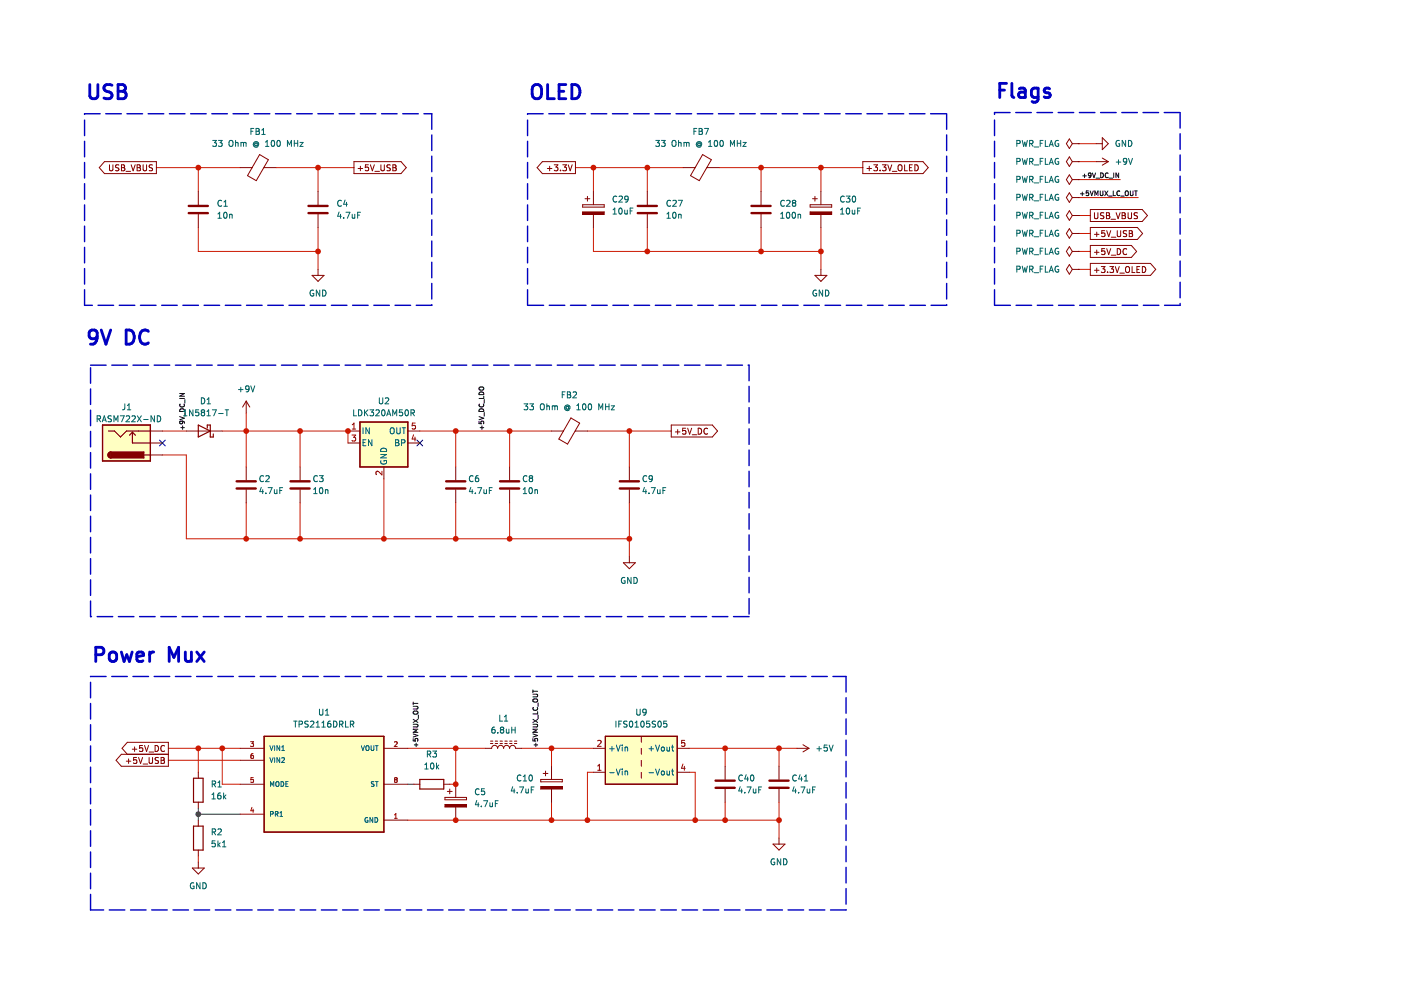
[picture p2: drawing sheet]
<svg xmlns="http://www.w3.org/2000/svg" width="297mm" height="210mm" viewBox="0 0 297 210" stroke-linecap="round" stroke-linejoin="round" font-family="sans-serif">
<path d="M56 156.1h25.4v20.3h-25.4z" fill-rule="evenodd" fill="#ffffc2"/>
<path d="M56 156.1h25.4v20.3h-25.4z" fill="none" stroke="#840000" stroke-width=".25"/>
<path d="M128.4 156.1h15.2v10.2h-15.2z" fill-rule="evenodd" fill="#ffffc2"/>
<path d="M128.4 156.1h15.2v10.2h-15.2z" fill="none" stroke="#840000" stroke-width=".25"/>
<path d="M76.3 89.5h10.2v9.5h-10.2z" fill-rule="evenodd" fill="#ffffc2"/>
<path d="M76.3 89.5h10.2v9.5h-10.2z" fill="none" stroke="#840000" stroke-width=".25"/>
<path d="M21.7 90.1h10.2v7.6h-10.2z" fill-rule="evenodd" fill="#ffffc2"/>
<path d="M21.7 90.1h10.2v7.6h-10.2zM56 156.1h25.4v20.3h-25.4zM41 165h2.1v5.1h-2.1zM41 175.2h2.1v5h-2.1z" fill="none" stroke="#840000" stroke-width=".25"/>
<path d="M33.8 93.3l1.2 1.2M35 93.3l-1.2 1.2M88.4 93.3l1.2 1.2M89.6 93.3l-1.2 1.2" fill="none" stroke="#000084" stroke-width=".21"/>
<g fill="none" stroke="#cc1800" stroke-width=".21">
<path d="M33.2 35.5h17.7M42 35.5v5.1M58.5 35.5h16.5M67.4 35.5v5.1M122 35.5h22.9M125.8 35.5v5.1M137.2 35.5v5.1M152.5 35.5h30.4M161.4 35.5v5.1M174.1 35.5v5.1M228.6 34.3h3.8M228.6 30.5h3.8"/>
<path d="M228.6 38.1h8.9M42 48.2v5.1h25.4M67.4 48.2v8.9M125.8 48.2v5.1h48.3M137.2 48.2v5.1M161.4 48.2v5.1M174.1 48.2v8.9M228.6 53.3h2.6M228.6 57.1h2.6M228.6 45.7h2.6M228.6 49.5h2.6M228.6 41.9h12.7"/>
<path d="M34.4 96.5h5.1v17.7h93.9M34.4 91.4h5.1M47.1 91.4h26.7v2.5M52.2 87.6v11.4M63.6 91.4v7.6M89 91.4h27.9M96.6 91.4v7.6M108 91.4v7.6M124.5 91.4h17.8M133.4 91.4v7.6M52.2 106.6v7.6M63.6 106.6v7.6"/>
<path d="M81.4 101.5v12.7M96.6 106.6v7.6M108 106.6v7.6M133.4 106.6v11.4M35.7 158.7h15.2M42 158.7v5M47.1 158.7v7.6h3.8M86.5 158.7h16.5M96.6 158.7v7.6h-1.2M110.6 158.7h15.2M116.9 158.7v3.8M146.1 158.7h22.9"/>
<path d="M153.7 158.7v3.8M165.2 158.7v3.8M35.7 161.2h15.2M86.5 173.9h78.7M116.9 170.1v3.8M125.8 163.7h-1.3v10.2M146.1 163.7h1.3v10.2M153.7 170.1v3.8M165.2 170.1v7.6M42 181.5v1.3"/>
</g>
<path d="M42 171.4v2.5M42 172.6h8.9M86.5 166.3h1.2" fill="none" stroke="#3e3e3e" stroke-width=".21"/>
<g fill="none" stroke="#0000c2" stroke-width=".3">
<path d="M17.9 25.5v3.3M17.9 30v3.3M17.9 34.5v3.2M17.9 38.9v3.3M21.2 24.1h-3.3v.2M22.4 24.1h3.3M26.9 24.1h3.3M31.4 24.1h3.3M35.9 24.1h3.3M40.4 24.1h3.3M44.9 24.1h3.3M49.4 24.1h3.3"/>
<path d="M53.9 24.1h3.3M58.4 24.1h3.3M62.9 24.1h3.3M67.4 24.1h3.3M71.9 24.1h3.3M76.4 24.1h3.3M80.9 24.1h3.3M85.4 24.1h3.3M89.9 24.1h1.6v3.3M91.5 28.6v3.3M91.5 33.1v3.3M91.5 37.6v3.3"/>
<path d="M111.9 25.5v3.3M111.9 30v3.3M111.9 34.5v3.2M111.9 38.9v3.3M115.2 24.1h-3.3v.2M116.4 24.1h3.3M120.9 24.1h3.2M125.3 24.1h3.3M129.8 24.1h3.3M134.3 24.1h3.3M138.8 24.1h3.3M143.3 24.1h3.3"/>
<path d="M147.8 24.1h3.3M152.3 24.1h3.3M156.8 24.1h3.3M161.3 24.1h3.3M165.8 24.1h3.3M170.3 24.1h3.3M174.8 24.1h3.3M179.3 24.1h3.3M183.8 24.1h3.3M188.3 24.1h3.3M192.8 24.1h3.3M197.3 24.1h3.3"/>
<path d="M200.7 24.1v3.3M200.7 28.6v3.3M200.7 33.1v3.3M200.7 37.6v3.3M210.9 25.5v3.3M210.9 30v3.3M210.9 34.5v3.2M210.9 38.9v3.3M214.2 23.9h-3.3v.4M215.4 23.9h3.3M219.9 23.9h3.3M224.4 23.9h3.3"/>
<path d="M228.8 23.9h3.3M233.3 23.9h3.3M237.8 23.9h3.3M242.3 23.9h3.3M246.8 23.9h3.3M250.2 23.9v3.3M250.2 28.4v3.3M250.2 32.9v3.3M250.2 37.4v3.3M17.9 43.4v3.3M17.9 47.9v3.3M17.9 52.4v3.3"/>
<path d="M17.9 56.9v3.3M91.5 42.1v3.3M91.5 46.6v3.3M91.5 51.1v3.3M91.5 55.6v3.3M111.9 43.4v3.3M111.9 47.9v3.3M111.9 52.4v3.3M111.9 56.9v3.3M200.7 42.1v3.3M200.7 46.6v3.3M200.7 51.1v3.3"/>
<path d="M200.7 55.6v3.3M210.9 43.4v3.3M210.9 47.9v3.3M210.9 52.4v3.3M210.9 56.9v3.3M250.2 41.9v3.3M250.2 46.3v3.3M250.2 50.8v3.3M250.2 55.3v3.3M250.2 59.8v3.3M17.9 61.4v3.3h1.7M19.2 77.4h3.3"/>
<path d="M19.2 78v3.3M20.8 64.7h3.3M23.7 77.4h3.3M25.3 64.7h3.3M28.2 77.4h3.3M29.8 64.7h3.3M32.7 77.4h3.3M34.3 64.7h3.3M37.2 77.4h3.3M38.8 64.7h3.3M41.7 77.4h3.3M43.3 64.7h3.3"/>
<path d="M46.2 77.4h3.3M47.8 64.7h3.3M50.7 77.4h3.3M52.3 64.7h3.3M55.2 77.4h3.3M56.8 64.7h3.3M59.7 77.4h3.3M61.3 64.7h3.3M64.2 77.4h3.3M65.8 64.7h3.3M68.7 77.4h3.3M70.3 64.7h3.3"/>
<path d="M73.2 77.4h3.3M74.8 64.7h3.3M77.7 77.4h3.3M79.3 64.7h3.3M82.2 77.4h3.3M83.8 64.7h3.2M86.7 77.4h3.3M91.2 77.4h3.3M91.5 64.6v.1h-3.3M91.5 60.1v3.3M95.7 77.4h3.3M100.2 77.4h3.3"/>
<path d="M104.6 77.4h3.3M109.1 77.4h3.3M111.9 61.4v3.3M112 64.7h3.3M113.6 77.4h3.3M116.5 64.7h3.3M118.1 77.4h3.3M121 64.7h3.2M122.6 77.4h3.3M125.4 64.7h3.3M127.1 77.4h3.3M129.9 64.7h3.3"/>
<path d="M131.6 77.4h3.3M134.4 64.7h3.3M136.1 77.4h3.3M138.9 64.7h3.3M140.6 77.4h3.3M143.4 64.7h3.3M145.1 77.4h3.3M147.9 64.7h3.3M149.6 77.4h3.3M152.4 64.7h3.3M154.1 77.4h3.3M156.9 64.7h3.3"/>
<path d="M158.6 77.4h.2v3.3M161.4 64.7h3.3M165.9 64.7h3.3M170.4 64.7h3.3M174.9 64.7h3.3M179.4 64.7h3.3M183.9 64.7h3.3M188.4 64.7h3.3M192.9 64.7h3.3M200.7 60.1v3.3M200.7 64.6v.1h-3.3M210.9 61.4v3.3"/>
<path d="M210.9 64.7h3.3M215.4 64.7h3.3M219.9 64.7h3.3M224.4 64.7h3.3M228.9 64.7h3.3M233.4 64.7h3.3M237.9 64.7h3.3M242.4 64.7h3.3M250.2 64.3v.4h-3.3M19.2 82.5v3.3M19.2 87v3.3M19.2 91.5v3.3"/>
<path d="M19.2 96v3.3M158.8 81.9v3.3M158.8 86.4v3.3M158.8 90.9v3.3M158.8 95.4v3.3M158.8 99.9v3.3M19.2 100.5v3.3M19.2 105v3.2M19.2 109.4v3.3M19.2 113.9v3.3M19.2 118.4v3.3M158.8 104.4v3.3"/>
<path d="M158.8 108.9v3.3M158.8 113.4v3.3M158.8 117.9v3.3M19.2 127.4v3.3h.2M19.2 122.9v3.3M20.6 130.7h3.3M25.1 130.7h3.3M29.6 130.7h3.3M34.1 130.7h3.3M38.6 130.7h3.3M43.1 130.7h3.3M47.6 130.7h3.3"/>
<path d="M52.1 130.7h3.3M56.6 130.7h3.3M61.1 130.7h3.3M65.6 130.7h3.3M70.1 130.7h3.3M74.6 130.7h3.3M79.1 130.7h3.3M83.6 130.7h3.3M88.1 130.7h3.3M92.6 130.7h3.3M97.1 130.7h3.3M101.6 130.7h3.2"/>
<path d="M106 130.7h3.3M110.5 130.7h3.3M115 130.7h3.3M119.5 130.7h3.3M124 130.7h3.3M128.5 130.7h3.3M133 130.7h3.3M137.5 130.7h3.3M142 130.7h3.3M146.5 130.7h3.3M151 130.7h3.3M155.5 130.7h3.3"/>
<path d="M158.8 122.4v3.3M158.8 126.9v3.3M19.2 144.7v3.3M19.2 149.2v3.3M19.2 153.7v3.3M19.2 158.2v3.2M22.5 143.4l-3.3 .1M23.7 143.4h3.3M28.2 143.4h3.3M32.7 143.4h3.3M37.2 143.4h3.3M41.7 143.4h3.3"/>
<path d="M46.2 143.4h3.3M50.7 143.4h3.3M55.2 143.4h3.3M59.7 143.4h3.3M64.2 143.4h3.3M68.7 143.4h3.3M73.2 143.4h3.3M77.7 143.4h3.3M82.2 143.4h3.3M86.7 143.4h3.3M91.2 143.4h3.3M95.7 143.4h3.3"/>
<path d="M100.2 143.4h3.3M104.6 143.4h3.3M109.1 143.4h3.3M113.6 143.4h3.3M118.1 143.4h3.3M122.6 143.4h3.3M127.1 143.4h3.3M131.6 143.4h3.3M136.1 143.4h3.3M140.6 143.4h3.3M145.1 143.4h3.3M149.6 143.4h3.3"/>
<path d="M154.1 143.4h3.3M158.6 143.4h3.3M163.1 143.4h3.3M167.6 143.4h3.3M172.1 143.4h3.3M176.6 143.4h2.8v3.3M179.4 147.9v3.3M179.4 152.4v3.3M179.4 156.9v3.3M19.2 162.6v3.3M19.2 167.1v3.3M19.2 171.6v3.3"/>
<path d="M19.2 176.1v3.3M179.4 161.4v3.3M179.4 165.9v3.3M179.4 170.4v3.3M179.4 174.9v3.3M179.4 179.4v3.3M19.2 180.6v3.3M19.2 185.1v3.3M19.2 189.6v3.3h2.8M23.2 192.9h3.3M27.7 192.9h3.3M32.2 192.9h3.3"/>
<path d="M36.7 192.9h3.3M41.2 192.9h3.3M45.7 192.9h3.3M50.2 192.9h3.3M54.7 192.9h3.2M59.1 192.9h3.3M63.6 192.9h3.3M68.1 192.9h3.3M72.6 192.9h3.3M77.1 192.9h3.3M81.6 192.9h3.3M86.1 192.9h3.3"/>
<path d="M90.6 192.9h3.3M95.1 192.9h3.3M99.6 192.9h3.3M104.1 192.9h3.3M108.6 192.9h3.3M113.1 192.9h3.3M117.6 192.9h3.3M122.1 192.9h3.3M126.6 192.9h3.3M131.1 192.9h3.3M135.6 192.9h3.3M140.1 192.9h3.3"/>
<path d="M144.6 192.9h3.3M149.1 192.9h3.3M153.6 192.9h3.3M158.1 192.9h3.3M162.6 192.9h3.3M167.1 192.9h3.3M171.6 192.9h3.3M179.4 183.9v3.3M179.4 188.4v3.3M179.4 192.9h-3.3"/>
</g>
<g fill="none" stroke="#0000c2" stroke-width=".6">
<path d="M19 17.9v2.5l.6 .5 .9-.1 .3-.4v-2.5M23.7 18.1l-1.1-.2a.73 .73 0 0 0-.6 .7 .73 .73 0 0 0 .6 .8 1.1 1.1 0 0 1 1.1 .7 .77 .77 0 0 1-.5 .8l-1.2-.1M25 17.9h1a.73 .73 0 0 1 .6 .7 .73 .73 0 0 1-.6 .8 .8 .8 0 0 1 .8 .7 .8 .8 0 0 1-.6 .8h-1.2zM25 19.4h1M113 18.4a1.01 1.01 0 0 1 1.1-.5 1.01 1.01 0 0 1 .7 1v1a1 1 0 0 1-1 1.1 1 1 0 0 1-1-1.1zM116.1 17.9v3h1.4M118.5 19.4h1M120 17.9h-1.5v3h1.5M121.2 17.9a1.58 1.58 0 0 1 1.7 1 1.58 1.58 0 0 1-.5 1.9l-1.2 .1zM212 19.1h1M213.4 17.7h-1.4v3M214.5 17.7v2.5l.5 .5"/>
<path d="M216.1 18.8l.3-.1 .9 .1 .1 .3v1.6M217.4 19.4l-1 .1a.59 .59 0 0 0-.5 .6 .59 .59 0 0 0 .5 .6l1-.2M220.1 18.8l-.9-.1-.5 .5v.9l.3 .4 .2 .2 .9-.2M220.1 18.7v2.4a.81 .81 0 0 1-1.3 .4M222.5 18.8l-.7-.1-.4 .4 .1 .4 1 .3 .2 .3-.2 .4-.3 .2-.8-.2M20.6 71.3l-.6 .5h-.5l-.6-.5v-.8l.3-.4 .8-.1 .5 .3a1.98 1.98 0 0 1-.7 2.7h-.6M21.5 70l1 3 1-3M26.7 70a1.58 1.58 0 0 1 1.8 .9 1.58 1.58 0 0 1-.6 1.9l-1.2 .2zM31.5 70.3a1.12 1.12 0 0 0-1.3-.2 1.12 1.12 0 0 0-.6 1.2 1.27 1.27 0 0 0 .3 1.3 1.27 1.27 0 0 0 1.4 .2l.2-.1M20.3 138.8h1.1a.81 .81 0 0 0 .6-.8 .81 .81 0 0 0-.6-.8h-1.1v3M23.3 138.5a.81 .81 0 0 1 .8-.3 .81 .81 0 0 1 .6 .6v.9a.81 .81 0 0 1-.8 .6 .81 .81 0 0 1-.7-.6v-.9zM25.7 138.2l.6 2 .6-1.4 .5 1.4 .6-2"/>
<path d="M29 139.2l1.4-.2-.1-.6-.9-.2-.4 .5v1.1l.2 .3 .2 .1 .9-.1M31.7 138.2v2M32.6 138.2a.77 .77 0 0 0-.9 .6M39.3 138.2v1.6l.1 .3a.81 .81 0 0 0 1.2-.1M40.6 138.2v2M41.7 138.2l1.6 2M43.3 138.2l-1.6 2M35.9 140.2v-3l1 2.2 1-2.2v3"/>
</g>
<g fill="none" stroke="#0f0f0f" stroke-width=".21">
<path d="M229.6 37.3h.7M229.9 36.9v.8M231.3 37.1l-.2 .2-.3-.1v-.4l.3-.1 .2 .2v.5l-.5 .3M231.6 36.7l.3 1 .4-1M232.4 37.8h.7M233.4 36.7a.5 .5 0 0 1 .5 .5 .5 .5 0 0 1-.5 .5zM234.9 36.8a.44 .44 0 0 0-.6 .4 .44 .44 0 0 0 .6 .4M235.1 37.8h.8M236.1 36.7v1M237.2 36.7v1l-.6-1v1M229.1 41.1h.7M229.5 40.7v.8"/>
<path d="M230.8 40.5h-.5v.5l.5-.1v.5h-.5M231.1 40.5l.4 1 .3-1M232.1 41.5v-1l.4 .7 .3-.7v1M233.3 40.5v.8l.2 .2 .3-.2v-.8M234.2 40.5l.7 1M234.9 40.5l-.7 1M235 41.6h.8M236 40.5v1h.5M237.4 40.6a.44 .44 0 0 0-.6 .4 .44 .44 0 0 0 .6 .4M237.6 41.6h.8M238.6 40.6l.2-.1 .4 .1v.5l-.1 .3-.5-.1zM239.7 40.5v.8l.1 .2 .4-.2v-.8"/>
<path d="M240.6 40.5h.5M240.8 40.5v1M38.1 84.5h1M38.1 88.3l1 .4-1 .3M38.1 83.4h1l-1 .6h1M38.1 86.9a.54 .54 0 0 1 .7-.2 .54 .54 0 0 1 .3 .5h-1zM38.2 85.7a.44 .44 0 0 0 .4 .6 .44 .44 0 0 0 .4-.6M38.3 90.7h.8M38.5 89.3l.2 .2v.3h-.5l-.1-.3 .2-.2h.6l.2 .5M38.7 90.3v.8M39.2 84.7v.8M39.2 87.5v.7"/>
<path d="M101.6 89.3v.5l.4 .1v-.5l.5-.1v.6M101.6 88.3l1 .4-1 .3M101.6 83.3a.54 .54 0 0 1 .6-.2 .54 .54 0 0 1 .4 .6h-1zM101.6 86.9a.54 .54 0 0 1 .6-.2 .54 .54 0 0 1 .4 .5h-1zM101.7 85.7a.44 .44 0 0 0 .4 .6 .44 .44 0 0 0 .4-.6M101.7 82.1h.7l.1 .5-.3 .1h-.5l-.1-.2zM101.8 90.7h.8M102.2 90.3v.8M102.6 84v.5h-1M102.7 84.7v.8M102.7 87.5v.7M87.6 156.6v.5h.5l-.1-.4 .5-.1v.5"/>
<path d="M87.6 153.6h.8l.2 .2-.2 .3h-.8M87.6 148.9v.5M87.6 149.8h.8l.2 .1-.2 .4h-.8M87.6 155.6l1 .3-1 .4M87.6 152.5l1 .7M87.6 149.1h1M87.7 150.8h.8l.1 .5-.3 .1h-.6l-.1-.2zM87.8 157.9h.8M88.2 157.6v.7M88.6 154.6h-1l.7 .3-.7 .4h1M88.6 152.5l-1 .7M88.7 151.6v.8"/>
<path d="M113 146.3v.6M113 156.6v.5h.5l-.1-.4 .5-.1v.5M113 147.2h.8l.2 .2-.2 .4h-.8M113 153.6h.8l.2 .2-.2 .3h-.8M113 155.6l1 .3-1 .4M113 152.5l1 .7M113 146.6h1M113.1 150a.44 .44 0 0 0 .4 .6 .44 .44 0 0 0 .4-.6M113.1 148.2h.7l.1 .5-.2 .2-.6-.1-.1-.2zM113.2 157.9h.8M113.6 157.6v.7M114 150.9v.5h-1"/>
<path d="M114 154.6h-1l.7 .3-.7 .4h1M114 152.5l-1 .7M114.1 149v.8M114.1 151.6v.8"/>
</g>
<g fill="none" stroke="#840000" stroke-width=".21">
<path d="M22.2 34.3h11v2.5h-11l-1.2-1.3zM23.2 34.9v1.1l.3 .2 .3-.1 .1-.1v-1.1M25.2 35l-.7 .1v.3l.6 .3 .1 .3-.2 .2-.5-.1M25.8 34.9h.4l.2 .3-.2 .3 .2 .2 .1 .3-.3 .2h-.4zM25.8 35.5h.4M26.7 36.3h1M27.8 34.9l.4 1.3 .5-1.3M29.1 34.9h.4l.2 .3-.2 .3 .2 .2 .1 .3-.2 .2h-.5zM29.1 35.5h.4M30.3 34.9v1.1l.3 .2 .4-.1 .1-.1v-1.1M32.3 35l-.6 .1v.3l.5 .3 .1 .3-.2 .2-.5-.1M75 34.3h10l1.1 1.2-1.1 1.3h-10z"/>
<path d="M75.9 35.7h1M76.4 35.2v1M78.1 34.9h-.6l-.1 .6h.6l.1 .6-.2 .1-.5-.1M78.5 34.9l.4 1.3 .5-1.3M79.5 36.3h1M80.8 34.9v1.1l.2 .2 .4-.1 .1-.1v-1.1M82.8 35l-.7 .1v.3l.5 .3 .2 .3-.3 .2-.5-.1M83.3 34.9h.4l.3 .3-.3 .3 .3 .2v.3l-.2 .2h-.5zM83.3 35.5h.4M115 34.3h7v2.5h-7l-1.1-1.3zM116.1 35.7h.9M116.5 35.2v1"/>
<path d="M117.5 34.9h.8l-.4 .5 .3 .1v.6l-.2 .1-.5-.1M118.8 36.1v.1M119.3 34.9h.8l-.4 .5 .3 .1v.6l-.1 .1-.6-.1M120.5 34.9l.4 1.3 .4-1.3M182.9 34.3h12.8l1.1 1.2-1.1 1.3h-12.8zM183.8 35.7h1M184.3 35.2v1M185.3 34.9h.8l-.5 .5 .4 .1v.6l-.2 .1-.5-.1M186.6 36.1v.1M187.1 34.9h.8l-.5 .5 .4 .1v.6l-.2 .1-.5-.1M188.2 34.9l.4 1.3 .5-1.3M189.2 36.3h1"/>
<path d="M190.5 35.1l.2-.2a.43 .43 0 0 1 .5 .5v.4a.42 .42 0 0 1-.4 .4 .42 .42 0 0 1-.4-.4zM191.8 34.9v1.3h.6M192.8 35.5h.4M193.4 34.9h-.6v1.3h.6M194 34.9a.64 .64 0 0 1 .7 .7 .64 .64 0 0 1-.7 .6zM231.2 48.2h9.9l1.2 1.3-1.2 1.3h-9.9zM231.2 44.4h11l1.1 1.3-1.1 1.3h-11zM231.2 52h8.7l1.1 1.3-1.1 1.3h-8.7zM231.2 55.8h12.7l1.1 1.3-1.1 1.3h-12.7zM232 57.3h1M232 49.7h1M232 45.1v1l.3 .3 .4-.1 .1-.2v-1"/>
<path d="M232 53.5h1M232.5 49.2v1M232.5 53v1M232.5 56.8v1M233.5 56.5h.8l-.4 .5 .3 .1v.6l-.2 .1-.5-.1M234 45.2h-.6v.4l.5 .2 .1 .3-.2 .3-.5-.1M234.2 48.9h-.6v.6l.6-.1v.7l-.2 .1-.4-.1M234.2 52.7h-.6v.6h.6v.6l-.2 .1-.4-.1M234.6 45.1h.4l.2 .2-.2 .4 .2 .1 .1 .3-.2 .3h-.5zM234.6 45.7h.4M234.6 48.9l.5 1.3 .4-1.3M234.6 52.7l.5 1.3 .4-1.3"/>
<path d="M234.8 57.7v.1M235.3 56.5h.8l-.4 .5 .3 .1v.6l-.1 .1-.6-.1M235.6 46.5h.9M235.6 50.3h1M235.6 54.1h1M236.5 56.5l.4 1.3 .4-1.3M236.6 45.1l.5 1.3 .4-1.3M236.9 52.7a.64 .64 0 0 1 .7 .6 .64 .64 0 0 1-.7 .7zM236.9 48.9v1l.2 .3 .4-.1 .1-.2v-1M237.4 57.9h1M237.9 45.1h.4l.3 .2-.3 .4 .3 .1v.3l-.2 .3h-.5zM237.9 45.7h.4"/>
<path d="M238.7 56.7l.2-.2a.43 .43 0 0 1 .6 .4v.5a.42 .42 0 0 1-.4 .4 .42 .42 0 0 1-.5-.4zM238.9 52.8a.56 .56 0 0 0-.8 .5 .56 .56 0 0 0 .8 .6M238.9 49h-.7v.4l.6 .2 .1 .3-.3 .3-.4-.1M239.2 45.1v1l.2 .3 .4-.1 .1-.2v-1M239.4 48.9h.4l.3 .2-.3 .4 .3 .1v.3l-.2 .3h-.5zM239.4 49.5h.4M240 56.5v1.3h.6M241.1 57.1h.4M241.2 45.2h-.7v.4l.6 .2 .1 .3-.3 .3-.5-.1M241.7 56.5h-.6v1.3h.6M242.2 56.5a.64 .64 0 0 1 .7 .7 .64 .64 0 0 1-.7 .6zM142.3 90.1h8.7l1.1 1.3-1.1 1.3h-8.7z"/>
<path d="M143.2 91.6h1M143.7 91.1v1M145.4 90.8h-.6l-.1 .6 .6-.1 .1 .6-.2 .2-.5-.2M145.8 90.8l.4 1.3 .4-1.3M146.8 92.2h.9M148 90.8a.64 .64 0 0 1 .8 .6 .64 .64 0 0 1-.8 .7zM150 90.9a.56 .56 0 0 0-.8 .5 .56 .56 0 0 0 .8 .5M28.1 158.8h.9M28.5 158.4v.9M30.2 158.1h-.6v.6l.6-.1v.6l-.2 .1-.4-.1M30.6 158.1l.5 1.2 .4-1.2M31.6 159.5h1"/>
<path d="M32.9 158.1a.64 .64 0 0 1 .7 .6 .64 .64 0 0 1-.7 .6zM34.9 158.2a.56 .56 0 0 0-.8 .5 .56 .56 0 0 0 .8 .5M35.7 159.9h-10l-1.1 1.3 1.1 1.3h10v-5.1h-8.7l-1.1 1.3 1.1 1.2M50.9 158.7h5.1M81.4 158.7h5.1M26.8 161.4h.9M27.3 160.9v1M29 160.6h-.6l-.1 .6 .6-.1 .1 .6-.2 .2-.5-.2M29.4 160.6l.4 1.3 .4-1.3M30.3 162h1M31.6 160.6v1l.3 .3 .3-.1 .1-.2v-1M33.6 160.7h-.7v.4l.6 .2 .1 .3-.2 .3-.5-.1"/>
<path d="M34.2 160.6h.4l.2 .2-.2 .4 .2 .1 .1 .3-.3 .3h-.4zM34.2 161.2h.4M42 163.7v1.3M42 170.1v1.3M42 173.9v1.3M50.9 161.2h5.1M50.9 172.6h5.1M50.9 166.3h5.1M81.4 173.9h5.1M81.4 166.3h5.1M94.3 169.1h4.6v.5h-4.6zM94.8 167.8h1.1"/>
<path d="M95.4 167.3v1M40.8 184h2.5l-1.3 1.3zM42 180.2v1.3M42 182.8v1.2"/>
</g>
<g fill="none" stroke="#006464" stroke-width=".21">
<path d="M57.2 158.1l.4 1 .3-1M58.2 158.1v1M59.3 158.1v1l-.6-1v1M59.7 159.1h.6M59.7 158.4l.3-.3v1M62.3 152.9h.7M62.6 152.9v1.3M63.4 153.6l.6-.1 .1-.5-.7-.1v1.3M65.3 153h-.6v.4l.5 .2 .1 .3-.2 .3-.5-.1M65.8 153l.5-.1 .3 .4-.8 .9h.8M67 154.2h.8M67 153.3l.4-.4v1.3"/>
<path d="M67.7 150.4v1l.3 .2h.3l.2-.2v-1M68.2 154.2h.8M68.2 153.3l.4-.4v1.3M69 151.6h.7M69 150.7l.4-.3v1.2M70.1 152.9l-.4 .1-.2 .2v.7l.2 .3 .4-.2v-.6h-.4l-.2 .2M70.7 152.9a.64 .64 0 0 1 .8 .6 .64 .64 0 0 1-.8 .7zM72 153.6l.6-.1 .1-.5-.7-.1v1.3M72.3 153.6l.4 .6M73.3 152.9v1.3h.6M74.3 153.6l.6-.1 .1-.5-.7-.1v1.3M74.6 153.6l.4 .6"/>
<path d="M76.6 158.1l.3 1 .4-1M77.7 158.2l.5 .1v.5l-.2 .3-.4-.1v-.6zM78.7 158.1v.8l.2 .2 .4-.2v-.8M79.6 158.1h.6M79.9 158.1v1M44.9 169.4h.8M44.9 168.5l.4-.4v1.3M45 166.3l.6-.1 .1-.5-.7-.1v1.3M45 176.4l.6-.1 .1-.4-.7-.2v1.3M45.3 176.4l.4 .6M45.3 166.3l.4 .6M45.6 178.3h-.6l-.1 .6 .6-.1 .1 .6-.2 .1-.5-.1"/>
<path d="M46.2 178.3v1.2M46.2 175.9l.5-.2 .2 .4-.8 .9h.8M46.2 166.9h.7M46.2 165.9l.4-.3v1.3M46.3 179.1l.4 .4M46.7 178.7l-.5 .5M46.7 168.1l-.3 .1-.2 .2-.1 .8 .3 .2 .4-.1-.1-.6-.3-.1-.3 .2M47.2 179.5h.7M47.2 178.6l.3-.3v1.2M47.4 168.1v1.3M47.5 168.9l.4 .5M47.9 168.5l-.5 .5"/>
<path d="M57.2 160.6l.4 1.1 .3-1.1M57.4 166.7v-1l.3 .7 .3-.7v1M57.4 172.6h.4l.1-.4-.5-.1v1M58.2 160.6v1.1M58.4 172.6h.5v-.4l-.5-.1v1M58.6 165.8l.5 .1 .1 .5-.3 .3-.4-.1v-.5zM58.6 172.6l.4 .5M59.3 160.6v1.1l-.6-1.1v1.1M59.3 173.1h.6M59.3 172.4l.3-.3v1M59.6 165.7a.51 .51 0 0 1 .6 .5 .51 .51 0 0 1-.6 .5zM59.7 160.7l.4-.1 .2 .3-.6 .8h.6"/>
<path d="M60.6 166.2h.3M61.1 165.7h-.5v1h.5M78 173.4a.46 .46 0 0 0-.6 .5 .46 .46 0 0 0 .6 .4v-.4h-.2M79 173.3v1.1l-.6-1.1v1.1M79.3 165.8h-.5a.42 .42 0 0 0 .5 .6l-.1 .3h-.5M79.5 173.3a.51 .51 0 0 1 .6 .5 .51 .51 0 0 1-.6 .6zM79.6 165.7h.6M79.9 165.7v1M41.1 187.2a.58 .58 0 0 0-.8 .6 .58 .58 0 0 0 .8 .5v-.4h-.2M42.4 187.2v1.2l-.7-1.2v1.2M43 187.2a.64 .64 0 0 1 .7 .6 .64 .64 0 0 1-.7 .6z"/>
</g>
<path d="M53.1 157.3h.7l-.4 .3 .3 .1v.5h-.6M53.7 159.8l-.5 .2v.6l.2 .2 .3-.1v-.5h-.3l-.2 .2M83.6 157.4l.4-.1 .2 .2-.6 .8h.6M53.4 171.2l-.2 .7h.6M53.7 171.6v.6M53.7 164.9h-.5v.5l.5-.1v.5h-.5M83.6 173.5h.6M83.6 172.8l.3-.3v1M83.8 165.3l-.2-.2 .2-.2 .4 .2-.2 .2M83.8 165.3l-.2 .2 .2 .4 .4-.2-.2-.4M83.8 165.3h.2" fill="none" stroke="#a90000" stroke-width=".21"/>
<path d="M94.3 170.6h4.6v.5h-4.6z" fill-rule="evenodd" fill="#840000"/>
<g fill="none" stroke="#840000" stroke-width=".21">
<path d="M52.2 85l-.8 1.3M52.2 85v2.6M52.2 85l.8 1.3M116.9 91.4h2.6M121 88.6l1.9 1.1-2.6 4.5-1.8-1.1zM122 91.4h2.5M132.2 119.3h2.5l-1.3 1.3zM133.4 118v1.3M103 158.7h1.2a.63 .63 0 0 1 .7-.7 .63 .63 0 0 1 .6 .7 .63 .63 0 0 1 .6-.7 .63 .63 0 0 1 .7 .7 .63 .63 0 0 1 .6-.7 .63 .63 0 0 1 .6 .7 .63 .63 0 0 1 .7-.7 .63 .63 0 0 1 .6 .7h1.3M104 157.6h.5M104 157.1h.5M105 157.6h.5"/>
<path d="M105 157.1h.5M106 157.6h.5M106 157.1h.5M107 157.6h.5M107 157.1h.5M108 157.6h.6M108 157.1h.6M109.1 157.6h.5M109.1 157.1h.5M125.8 158.7h2.6M136 156.1v1.3M136 158.7v1.2"/>
<path d="M143.6 158.7h2.5M87.7 166.3h1.3M94.1 166.3h1.3M94.3 170.6h4.6v.5h-4.6zM96.6 166.3v2.8M96.6 171.1v2.8M114.6 165.3h4.6v.5h-4.6zM115.2 164h1M115.7 163.5v1M125.8 163.7h2.6M136 161.2v1.3M136 163.7v1.3"/>
<path d="M143.6 163.7h2.5"/>
</g>
<g fill="none" stroke="#006464" stroke-width=".21">
<path d="M50.6 82.6h.9M51.1 82.1v1M52.8 82.4l-.2 .2-.4-.1-.1-.6 .5-.1 .2 .3-.1 .7-.1 .2-.4 .1M53.2 81.8l.4 1.3 .4-1.3M111.1 85.6h.8l-.4 .5 .3 .1v.6l-.1 .1-.6-.1M112.3 85.6h.8l-.4 .5 .3 .1v.6l-.1 .1-.6-.1M114.6 85.8l.3-.2a.43 .43 0 0 1 .5 .4v.5a.42 .42 0 0 1-.4 .4 .42 .42 0 0 1-.4-.4zM115.9 86.2l.5-.1 .1 .8M115.9 85.6v1.3M117.1 86.2l.4-.2 .1 .2M117.1 86v.9M117.6 86.2l.2-.2 .3 .1 .1 .8"/>
<path d="M117.6 86.2v.7M119.2 83.7h.4M119.8 83.1h-.6v1.3M120.3 83.7h.4M120.3 83.1h.4l.3 .2-.3 .4 .3 .1v.3l-.2 .3h-.5zM120.5 86.3a.3 .3 0 0 0-.4-.1 .3 .3 0 0 0 0 .5 .3 .3 0 0 0 .4-.1M120.5 86.2v.4M120.5 86.6l.2 .1a.56 .56 0 0 0-.1-.7 .56 .56 0 0 0-.8 0 .56 .56 0 0 0 0 .7 .6 .6 0 0 0 .9 .2M121.5 83.2l.5-.1 .2 .3-.8 1h.8M122.3 86.9h.7M122.3 86l.4-.4v1.3M123.6 85.7l.2-.1a.68 .68 0 0 1 .4 .7 .68 .68 0 0 1-.4 .6l-.3-.5z"/>
<path d="M124.9 85.7l.1-.1a.68 .68 0 0 1 .5 .7 .68 .68 0 0 1-.5 .6 .84 .84 0 0 1-.1-1.2zM126.9 86.9v-1.3l.5 .9 .4-.9v1.3M128.4 85.6v1.3M128.4 86.2h.7M129.1 85.6v1.3M129.6 86h.7l-.7 .9h.7M132.5 122.5a.58 .58 0 0 0-.8 .6 .58 .58 0 0 0 .8 .5v-.4h-.2M133.8 122.4v1.3l-.7-1.3v1.3M134.4 122.4a.64 .64 0 0 1 .7 .7 .64 .64 0 0 1-.7 .6zM90.6 159.9l.6-.1 .1-.4-.7-.2v1.3M90.9 159.9l.4 .6M91.8 159.2h.7l-.4 .5 .4 .1v.6l-.2 .1-.5-.1"/>
<path d="M104.9 154.2h-.4l-.2 .3v.7l.2 .2 .4-.1v-.6l-.4-.1-.2 .3M105.5 155.3v.1M106 151.6v1.3h.6M106.3 154.7l-.2-.2 .2-.3h.3l.2 .2-.2 .3M106.3 154.7l-.2 .2v.4l.2 .1h.4l.1-.2v-.3l-.2-.2M106.3 154.7h.3M106.9 152.9h.8M106.9 152l.4-.4v1.3M107.4 154.6v.8l.5-.1M107.9 154.6v.8M108.5 154.2v1.2M108.5 154.8h.7"/>
<path d="M109.2 154.2v1.2M129.3 158.8h.9M129.7 158.3v.9M130.6 152.9v1.3M130.7 158l.4 1.2 .4-1.2M131.2 153.5h.4M131.8 152.9h-.6v1.3M131.9 158v.1M131.9 158.4v.8M132.5 158.4v.8M132.5 158.5h.5l.1 .7M132.9 153h-.6v.4l.5 .2 .1 .3-.2 .3-.5-.1"/>
<path d="M133.6 153l.1-.1a.68 .68 0 0 1 .5 .6 .68 .68 0 0 1-.5 .7l-.3-.5zM134.6 154.2h.8M134.6 153.3l.4-.4v1.3M135 150.4v1l.2 .2h.4l.1-.2v-1M136 153l.2-.1a.68 .68 0 0 1 .4 .6 .68 .68 0 0 1-.4 .7l-.3-.5zM137 150.9l-.2 .2h-.4l-.1-.6 .5-.1 .2 .2-.1 .7-.1 .3h-.4M137.6 158.8h1M137.7 152.9h-.6v.6l.6-.1v.6l-.2 .2-.4-.2M138.1 158.3v.9M139 158l.4 1.2 .4-1.2M139 153h-.7v.4l.6 .2 .1 .3-.2 .3-.5-.1M139.6 153l.2-.1a.68 .68 0 0 1 .4 .6 .68 .68 0 0 1-.4 .7l-.3-.5z"/>
<path d="M140.3 158.5l.1-.1 .4 .1-.1 .7-.4-.1zM141.4 152.9h-.7v.6l.6-.1 .1 .6-.2 .2-.5-.2M141.4 158.4l.1 .8 .5-.1M142 158.4v.8M142.4 158.4h.5M142.6 158v1.1l.3 .1M90.1 163h.7M90.1 162.1l.3-.3v1.2M91.5 161.8h.1a.68 .68 0 0 1 .4 .6 .68 .68 0 0 1-.4 .6 .84 .84 0 0 1-.1-1.2zM92.5 161.8v1.2M92.7 162.6l.3 .4M93 162.2l-.5 .5"/>
<path d="M101.1 169.7l-.3 .9h.8M101.4 170.2v.8M101.6 167.4a.56 .56 0 0 0-.8 .5 .56 .56 0 0 0 .8 .5M102.1 170.9v.1M102.5 169.8h.9l-.6 1.2M102.7 167.2h-.6v.6h.6v.6l-.2 .1-.4-.1M103.9 170.2v.8l.5-.1M104.4 170.2v.8M105 170.4h.4M105.6 169.8h-.6v1.2M129.3 163.8h.9M130.7 163l.4 1.3 .4-1.3"/>
<path d="M131.9 163v.2M131.9 163.5v.8M132.5 163.5v.8M132.5 163.6l.5-.1 .1 .8M137.6 163.8h1M139 163l.4 1.3 .4-1.3M140.3 163.6l.1-.1 .4 .1-.1 .7-.4-.1zM141.4 163.5l.1 .8 .5-.1M142 163.5v.8M142.4 163.5h.5M142.6 163v1.1l.3 .2"/>
</g>
<path d="M128.4 156.1h15.2v10.2h-15.2zM89 165.3h5.1v2h-5.1z" fill="none" stroke="#840000" stroke-width=".25"/>
<path d="M126.7 157.1l.5-.1 .2 .3-.7 .9h.7M145.2 157h-.6l-.1 .6 .6-.1 .1 .6-.2 .1-.5-.1M126.7 163.3h.7M126.7 162.4l.4-.3v1.2M144.8 162l-.3 .9h.8M145.1 162.5v.8" fill="none" stroke="#a90000" stroke-width=".21"/>
<path d="M114.6 166.8h4.6v.5h-4.6z" fill-rule="evenodd" fill="#840000"/>
<g fill="none" stroke="#840000" stroke-width=".21">
<path d="M161.4 40.6v2.8M161.4 45.4v2.8M171.8 43.4h4.5v.5h-4.5zM172.3 42.1h1M172.8 41.6v1M133.4 99v2.8M133.4 103.8v2.8M169 158.7h2.5M170.2 157.9l1.3 .8M171.5 158.7l-1.3 .7M114.6 166.8h4.6v.5h-4.6zM116.9 162.5v2.8"/>
<path d="M116.9 167.3v2.8M153.7 162.5v2.8M153.7 167.3v2.8M163.9 179h2.5l-1.2 1.2zM165.2 162.5v2.8M165.2 167.3v2.8M165.2 177.7v1.3"/>
</g>
<g fill="none" stroke="#006464" stroke-width=".21">
<path d="M165.5 46.3h.7M165.5 45.4l.4-.4v1.3M166.3 42.6a.56 .56 0 0 0-.8 .5 .56 .56 0 0 0 .8 .5M166.8 42.6l.5-.1 .2 .3-.8 .9h.8M166.8 45.1l.2-.1a.68 .68 0 0 1 .5 .6 .68 .68 0 0 1-.5 .7l-.3-.5zM168.1 45.1l.1-.1a.68 .68 0 0 1 .5 .6 .68 .68 0 0 1-.5 .7l-.3-.5zM168.2 43l-.2 .3 .1 .3 .1 .1h.4l.1-.2v-.2l-.2-.3M168.2 43l-.2-.2 .2-.3h.3l.2 .2-.2 .3M168.2 43h.3M169.2 45.4v.9M169.2 45.5h.5v.8M136.6 103.3l-.3 .9h.8"/>
<path d="M136.9 103.8v.9M137.1 101a.56 .56 0 0 0-.8 .5 .56 .56 0 0 0 .8 .5M137.6 104.5v.2M138.1 103.4h.8l-.5 1.3M138.3 101.4l-.2 .2h-.4v-.6l.4-.1 .2 .2v.7l-.2 .3h-.4M139.4 103.8l.1 .8 .5-.1M140 103.8v.9M140.6 104h.4M141.2 103.4h-.6v1.3M173.2 158.8h1M173.7 158.3v.9M175.4 158h-.6l-.1 .6 .6-.1 .1 .6-.2 .1-.5-.1"/>
<path d="M175.8 158l.4 1.2 .4-1.2M108.7 166.8l-.3 .9h.8M109 167.3v.8M109.7 168v.1M110.2 166.9h.8l-.5 1.2M110.5 164.4a.56 .56 0 0 0-.8 .6 .56 .56 0 0 0 .8 .5M110.9 165.6h.8M110.9 164.7l.4-.4v1.3M111.5 167.3v.8l.5-.1M112 167.3v.8M112.3 164.4l.2-.1a.68 .68 0 0 1 .4 .7 .68 .68 0 0 1-.4 .6l-.4-.5zM112.6 167.5h.5"/>
<path d="M113.2 166.9h-.6v1.2M156.9 166.8l-.3 .9h.8M157.2 167.3v.8M157.4 164.4a.56 .56 0 0 0-.8 .6 .56 .56 0 0 0 .8 .5M157.9 168v.1M158.2 164.3l-.3 .9h.8M158.4 166.9h.8l-.5 1.2M158.5 164.7v.9M159.2 164.4l.2-.1a.68 .68 0 0 1 .5 .7 .68 .68 0 0 1-.5 .6l-.3-.5zM159.7 167.3l.1 .8 .5-.1M160.3 167.3v.8M160.9 167.5h.4"/>
<path d="M161.5 166.9h-.6v1.2M168.4 166.8l-.3 .9h.7M168.7 167.3v.8M168.8 164.4a.56 .56 0 0 0-.8 .6 .56 .56 0 0 0 .8 .5M169.3 168v.1M169.6 164.3l-.3 .9h.8M169.8 166.9h.9l-.6 1.2M169.9 164.7v.9M170.5 165.6h.8M170.5 164.7l.4-.4v1.3M171.1 167.3l.1 .8 .5-.1M171.7 167.3v.8"/>
<path d="M172.3 167.5h.4M172.9 166.9h-.6v1.2M164.2 182.1a.58 .58 0 0 0-.7 .6 .58 .58 0 0 0 .8 .5v-.4h-.3M165.5 182.1v1.3l-.7-1.3v1.3M166.1 182.1a.64 .64 0 0 1 .8 .6 .64 .64 0 0 1-.8 .7z"/>
</g>
<path d="M159.3 45.2h4.1M159.3 43.7h4.1M131.4 103.6h4.1M131.4 102.1h4.1M151.7 167h4.1M151.7 165.5h4.1M163.1 167h4.1M163.1 165.5h4.1" fill="none" stroke="#840000" stroke-width=".51"/>
<path d="M171.8 44.9h4.5v.5h-4.5z" fill-rule="evenodd" fill="#840000"/>
<g fill="none" stroke="#840000" stroke-width=".21">
<path d="M144.9 35.5h2.5M149 32.8l1.8 1.1-2.5 4.4-1.9-1.1zM149.9 35.5h2.6M123.5 43.4h4.6v.5h-4.6zM124 42.1h1.1M124.5 41.6v1M137.2 40.6v2.8M137.2 45.4v2.8M171.8 44.9h4.5v.5h-4.5zM172.8 58.4h2.5l-1.2 1.3zM174.1 40.6v2.8M174.1 45.4v2.8"/>
<path d="M174.1 57.1v1.3"/>
</g>
<g fill="none" stroke="#006464" stroke-width=".21">
<path d="M139 29.8h.8l-.4 .5 .4 .1v.5l-.2 .1-.6-.1M140.2 29.8h.8l-.4 .5 .4 .1v.5l-.2 .1-.6-.1M142.5 30l.3-.2a.43 .43 0 0 1 .5 .4v.4a.42 .42 0 0 1-.4 .5 .42 .42 0 0 1-.4-.5zM143.9 29.8v1.2M143.9 30.3h.5v.7M145 30.3l.4-.1 .2 .2M145 30.2v.8M145.6 30.4l.1-.2 .3 .1 .1 .7M145.6 30.4v.6M147.1 27.8h.5M147.7 27.2h-.6v1.3M148.2 27.8h.4"/>
<path d="M148.2 27.2h.4l.3 .3-.3 .3 .3 .2v.3l-.2 .2h-.5zM148.5 30.4a.3 .3 0 0 0-.5 0 .3 .3 0 0 0 0 .4 .3 .3 0 0 0 .5 0M148.5 30.3v.5M148.5 30.8l.1 .1a.56 .56 0 0 0-.1-.8 .56 .56 0 0 0-.7 0 .56 .56 0 0 0-.1 .8 .6 .6 0 0 0 .9 .1M149.4 27.2h.8l-.5 1.3M150.2 31h.7M150.2 30.1l.4-.3v1.2M151.5 29.9l.2-.1a.68 .68 0 0 1 .5 .6 .68 .68 0 0 1-.5 .6l-.3-.4zM152.8 29.8h.1a.68 .68 0 0 1 .5 .6 .68 .68 0 0 1-.5 .6 .84 .84 0 0 1-.1-1.2zM154.9 31v-1.2l.4 .9 .4-.9v1.2M156.3 29.8v1.2M156.3 30.4h.7"/>
<path d="M157 29.8v1.2M157.5 30.2h.7l-.7 .8h.7M141.4 46.3h.7M141.4 45.4l.4-.4v1.3M142.2 42.6a.56 .56 0 0 0-.8 .5 .56 .56 0 0 0 .8 .5M142.7 42.6l.5-.1 .2 .3-.8 .9h.8M142.7 45.1l.2-.1a.68 .68 0 0 1 .5 .6 .68 .68 0 0 1-.5 .7l-.3-.5zM143.8 42.5h.9l-.6 1.2M143.9 45.4v.9M143.9 45.5h.5v.8M178.2 45.4h.7M178.2 44.5l.4-.4v1.3"/>
<path d="M179 41.7a.56 .56 0 0 0-.8 .5 .56 .56 0 0 0 .8 .5M179.4 41.6h.8l-.4 .5 .3 .1v.5l-.1 .1-.6-.1M179.6 44.2l.1-.1a.68 .68 0 0 1 .5 .7 .68 .68 0 0 1-.5 .6 .84 .84 0 0 1-.1-1.2zM180.7 44.5v.8h.5M180.8 41.7l.2-.1a.68 .68 0 0 1 .4 .6 .68 .68 0 0 1-.4 .6l-.3-.4zM181.2 44.5v.9M181.8 44.7h.5M182.4 44.1h-.6v1.3M173.1 61.6a.58 .58 0 0 0-.8 .6 .58 .58 0 0 0 .8 .5v-.5h-.2M174.4 61.5v1.3l-.7-1.3v1.3M175 61.5a.64 .64 0 0 1 .7 .6 .64 .64 0 0 1-.7 .7z"/>
</g>
<path d="M135.2 45.2h4.1M135.2 43.7h4.1" fill="none" stroke="#840000" stroke-width=".51"/>
<path d="M123.5 44.9h4.6v.5h-4.6z" fill-rule="evenodd" fill="#840000"/>
<g fill="none" stroke="#840000" stroke-width=".21">
<path d="M50.9 35.5h2.6M55 32.8l1.9 1.1-2.6 4.4-1.8-1.1zM56 35.5h2.5M226.7 29.4l.7 1.1-.7 1-.6-1zM226.7 37.1l.7 1-.7 1-.6-1zM226.7 33.3l.7 1-.7 1-.6-1zM227.4 30.5h1.2M227.4 38.1h1.2M227.4 34.3h1.2M228.6 30.5h.1M228.6 38.1h.1M228.6 34.3h.1"/>
<path d="M232.4 30.5h1.3M232.4 34.3h2.6M233.7 29.2l1.3 1.3-1.3 1.2zM233.7 33.5l1.3 .8M235 34.3l-1.3 .7M42 40.6v2.8M42 45.4v2.8M66.2 58.4h2.5l-1.3 1.3zM67.4 40.6v2.8M67.4 45.4v2.8M67.4 57.1v1.3M123.5 44.9h4.6v.5h-4.6z"/>
<path d="M125.8 40.6v2.8M125.8 45.4v2.8M226.7 40.9l.7 1-.7 1-.6-1zM226.7 56.1l.7 1-.7 1-.6-1zM226.7 48.5l.7 1-.7 1-.6-1zM226.7 44.7l.7 1-.7 1-.6-1zM226.7 52.3l.7 1-.7 1-.6-1zM227.4 41.9h1.2M227.4 57.1h1.2M227.4 49.5h1.2M227.4 45.7h1.2M227.4 53.3h1.2"/>
<path d="M228.6 41.9h.1M228.6 57.1h.1M228.6 49.5h.1M228.6 45.7h.1M228.6 53.3h.1M39.5 91.4h7.6M52.2 99v2.8M63.6 99v2.8M73.8 91.4h2.5M73.8 93.9h2.5M81.4 99v2.5M86.5 91.4h2.5"/>
<path d="M86.5 93.9h2.5M96.6 99v2.8M108 99v2.8M52.2 103.8v2.8M63.6 103.8v2.8M96.6 103.8v2.8M108 103.8v2.8"/>
</g>
<g fill="none" stroke="#006464" stroke-width=".21">
<path d="M45.1 29.8h.8l-.4 .5 .3 .1v.5l-.1 .1-.6-.1M46.3 29.8h.8l-.4 .5 .3 .1v.5l-.1 .1-.6-.1M48.7 29.8h.2a.43 .43 0 0 1 .5 .4v.4a.42 .42 0 0 1-.4 .5 .42 .42 0 0 1-.4-.5zM49.9 29.8v1.2M49.9 30.3h.5l.1 .7M51.1 30.3l.4-.1 .1 .2M51.1 30.2v.8M51.6 30.4l.2-.2 .3 .1 .1 .7M51.6 30.4v.6M53.2 27.8h.4M53.8 27.2h-.6v1.3M54.3 27.8h.4"/>
<path d="M54.3 27.2h.4l.3 .3-.3 .3 .3 .2v.3l-.2 .2h-.5zM54.5 30.8l.2 .1a.56 .56 0 0 0-.1-.8 .56 .56 0 0 0-.8 0 .56 .56 0 0 0 0 .8 .6 .6 0 0 0 .9 .1M54.5 30.4a.3 .3 0 0 0-.4 0 .3 .3 0 0 0 0 .4 .3 .3 0 0 0 .4 0M54.5 30.3v.5M55.5 28.5h.7M55.5 27.6l.4-.4v1.3M56.3 31h.7M56.3 30.1l.4-.3v1.2M57.6 29.9l.2-.1a.68 .68 0 0 1 .4 .6 .68 .68 0 0 1-.4 .6l-.3-.4zM58.8 29.9l.2-.1a.68 .68 0 0 1 .4 .6 .68 .68 0 0 1-.4 .6l-.3-.4zM60.9 31v-1.2l.5 .9 .4-.9v1.2M62.4 30.4h.7"/>
<path d="M62.4 29.8v1.2M63.1 29.8v1.2M63.6 30.2h.7l-.7 .8h.7M215.6 30.4h.6v-.5l-.6-.1v1.2M215.6 34.2h.6v-.5l-.6-.1v1.2M215.6 38.1l.6-.1v-.5l-.6-.1v1.3M216.7 29.8l.3 1.2 .3-.9 .2 .9 .3-1.2M216.7 37.4l.3 1.3 .3-.9 .2 .9 .3-1.3M216.7 33.6l.3 1.2 .3-.9 .2 .9 .3-1.2M218.3 30.4h.6l.1-.5-.7-.1v1.2M218.3 34.2h.6l.1-.5-.7-.1v1.2M218.3 38.1l.6-.1 .1-.5-.7-.1v1.3"/>
<path d="M218.6 30.4l.4 .6M218.6 38.1l.4 .6M218.6 34.2l.4 .6M219.3 31.2h.9M219.3 38.8h.9M219.3 35h.9M220.5 30.4h.5M220.5 38h.5M220.5 34.2h.5M221.1 29.8h-.6v1.2M221.1 33.6h-.6v1.2M221.1 37.4h-.6v1.3"/>
<path d="M221.6 29.8v1.2h.6M221.6 33.6v1.2h.6M221.6 37.4v1.3h.6M222.5 31l.4-1.2 .4 1.2M222.5 38.7l.4-1.3 .4 1.3M222.5 34.8l.4-1.2 .4 1.2M222.6 30.7h.6M222.6 38.3h.6M222.6 34.5h.6M224.4 29.8a.58 .58 0 0 0-.7 .6 .58 .58 0 0 0 .8 .5v-.4h-.3M224.4 33.6a.58 .58 0 0 0-.7 .6 .58 .58 0 0 0 .8 .5v-.4h-.3M224.4 37.4a.58 .58 0 0 0-.7 .6 .58 .58 0 0 0 .8 .5v-.4h-.3"/>
<path d="M236.7 34.4h.9M237.1 33.9v.9M237.3 29.8a.58 .58 0 0 0-.7 .6 .58 .58 0 0 0 .8 .5v-.4h-.3M238.7 29.8v1.2l-.8-1.2v1.2M238.9 34.1l-.2 .3-.4-.1-.1-.6 .5-.1 .2 .2-.1 .7-.1 .3h-.4M239.3 29.8a.64 .64 0 0 1 .7 .6 .64 .64 0 0 1-.7 .6zM239.3 33.6l.4 1.2 .4-1.2M46.2 46.3h.7M46.2 45.4l.4-.4v1.3M47 42.6a.56 .56 0 0 0-.8 .5 .56 .56 0 0 0 .8 .5M47.5 43.7h.7M47.5 42.8l.3-.3v1.2"/>
<path d="M47.5 45.1l.2-.1a.68 .68 0 0 1 .5 .6 .68 .68 0 0 1-.5 .7l-.3-.5zM48.7 45.4v.9M48.7 45.5h.5v.8M71.9 44.9l-.3 1h.8M72.2 45.4v.9M72.4 42.6a.56 .56 0 0 0-.8 .5 .56 .56 0 0 0 .8 .5M72.9 46.2v.1M73.2 42.4l-.3 .9h.7M73.3 45h.9l-.6 1.3M73.5 42.9v.8M74.7 45.4v.8h.5M75.2 45.4v.9"/>
<path d="M75.8 45.6h.4M76.4 45h-.6v1.3M130 45.4h.7M130 44.5l.3-.4v1.3M130.8 41.7a.56 .56 0 0 0-.8 .5 .56 .56 0 0 0 .8 .5M131.2 41.7l.5-.1 .3 .3-.8 .9h.8M131.3 44.2l.2-.1a.68 .68 0 0 1 .4 .7 .68 .68 0 0 1-.4 .6l-.3-.5zM132.5 44.5v.8h.5M133 44.5v.9M133.2 42.1l-.3 .3-.3-.1-.1-.6 .4-.1 .3 .2-.1 .7-.2 .3h-.3M133.6 44.7h.4M134.2 44.1h-.6v1.3"/>
<path d="M215.6 49.5l.6-.1v-.5l-.6-.1v1.3M215.6 41.9l.6-.1v-.5l-.6-.1v1.3M215.6 45.7l.6-.1v-.5l-.6-.1v1.3M215.6 53.3l.6-.1v-.5l-.6-.1v1.3M215.6 57.1l.6-.1v-.5l-.6-.1v1.3M216.7 41.2l.3 1.3 .3-.9 .2 .9 .3-1.3M216.7 56.4l.3 1.3 .3-.9 .2 .9 .3-1.3M216.7 48.8l.3 1.3 .3-.9 .2 .9 .3-1.3M216.7 45l.3 1.3 .3-.9 .2 .9 .3-1.3M216.7 52.6l.3 1.3 .3-.9 .2 .9 .3-1.3M218.3 41.9l.6-.1 .1-.5-.7-.1v1.3M218.3 45.7l.6-.1 .1-.5-.7-.1v1.3"/>
<path d="M218.3 49.5l.6-.1 .1-.5-.7-.1v1.3M218.3 53.3l.6-.1 .1-.5-.7-.1v1.3M218.3 57.1l.6-.1 .1-.5-.7-.1v1.3M218.6 41.9l.4 .6M218.6 57.1l.4 .6M218.6 49.5l.4 .6M218.6 45.7l.4 .6M218.6 53.3l.4 .6M219.3 42.6h.9M219.3 57.8h.9M219.3 50.2h.9M219.3 46.4h.9"/>
<path d="M219.3 54h.9M220.5 41.8h.5M220.5 57h.5M220.5 49.4h.5M220.5 45.6h.5M220.5 53.2h.5M221.1 41.2h-.6v1.3M221.1 45h-.6v1.3M221.1 48.8h-.6v1.3M221.1 52.6h-.6v1.3M221.1 56.4h-.6v1.3M221.6 41.2v1.3h.6"/>
<path d="M221.6 45v1.3h.6M221.6 48.8v1.3h.6M221.6 52.6v1.3h.6M221.6 56.4v1.3h.6M222.5 42.5l.4-1.3 .4 1.3M222.5 57.7l.4-1.3 .4 1.3M222.5 50.1l.4-1.3 .4 1.3M222.5 46.3l.4-1.3 .4 1.3M222.5 53.9l.4-1.3 .4 1.3M222.6 42.1h.6M222.6 57.3h.6M222.6 49.7h.6"/>
<path d="M222.6 45.9h.6M222.6 53.5h.6M224.4 41.3a.58 .58 0 0 0-.7 .5 .58 .58 0 0 0 .8 .5v-.4h-.3M224.4 45.1a.58 .58 0 0 0-.7 .6 .58 .58 0 0 0 .8 .5v-.5h-.3M224.4 48.9a.58 .58 0 0 0-.7 .6 .58 .58 0 0 0 .8 .5v-.5h-.3M224.4 52.7a.58 .58 0 0 0-.7 .6 .58 .58 0 0 0 .8 .5v-.5h-.3M224.4 56.5a.58 .58 0 0 0-.7 .6 .58 .58 0 0 0 .8 .5v-.4h-.3M66.5 61.6a.58 .58 0 0 0-.8 .6 .58 .58 0 0 0 .8 .5v-.5h-.2M67.8 61.5v1.3l-.7-1.3v1.3M68.4 61.5a.64 .64 0 0 1 .7 .6 .64 .64 0 0 1-.7 .7zM38.9 88.2h.7M38.9 87.3l.4-.4v1.3"/>
<path d="M40.9 86.9v1.3l-.7-1.3v1.3M42.1 86.9h-.6v.6l.6-.1v.6l-.2 .2-.4-.2M42.7 84.4a.64 .64 0 0 1 .7 .6 .64 .64 0 0 1-.7 .6zM42.9 87.4l-.2 .3v.3l.2 .2 .4-.1 .1-.2v-.2l-.3-.3M42.9 87.4l-.2-.2 .2-.3h.2l.3 .2-.3 .3M42.9 87.4h.2M43.9 88.2h.7M43.9 87.3l.3-.4v1.3M43.9 85.6h.7M43.9 84.7l.4-.3v1.2M45 86.9h.9l-.6 1.3M46.4 87.7h.9"/>
<path d="M47.7 86.9h.8M48.1 86.9v1.3M75 86.9v1.3h.6M76 86.9a.64 .64 0 0 1 .7 .6 .64 .64 0 0 1-.7 .7zM77 90.7v1.3M77 93.8h.4M77.3 86.9v1.3M77.5 87.4l.5 .8M77.6 93.2h-.6v1.3h.6M78 86.9l-.7 .7M78.3 90.7v1.3l-.7-1.3v1.3M78.4 86.9h.8l-.4 .5 .4 .1v.5l-.2 .2-.6-.2"/>
<path d="M78.8 93.2v1.3l-.7-1.3v1.3M79.7 87l.5-.1 .2 .4-.8 .9h.8M80.4 84.4v1l.3 .2h.3l.2-.2v-1M80.7 96.4h1.3l-1.3 .7h1.3M80.8 97.7a.58 .58 0 0 0 .5 .7 .58 .58 0 0 0 .6-.8h-.5v.3M80.8 95.3a.68 .68 0 0 1 .7-.2 .68 .68 0 0 1 .5 .6h-1.3zM81 87l.2-.1a.68 .68 0 0 1 .5 .6 .68 .68 0 0 1-.5 .7l-.3-.5zM81.7 84.5l.5-.1 .2 .3-.8 .9h.8M82 88.2l.4-1.3 .4 1.3M82.1 87.8h.6M82.8 90.9l.2-.2a.43 .43 0 0 1 .6 .4v.4a.42 .42 0 0 1-.4 .5 .42 .42 0 0 1-.5-.5zM83.3 88.2v-1.3l.4 .9 .4-.9v1.3"/>
<path d="M83.9 93.8h.4M83.9 93.2h.4l.2 .3-.2 .3 .2 .2 .1 .3-.2 .2h-.5zM84.1 90.7v1l.3 .3 .3-.1 .1-.2v-1M85.1 93.9l.7-.1v-.4l-.7-.2v1.3M85.3 90.7h.7M85.3 86.9h-.6v.6l.6-.1v.6l-.2 .2-.4-.2M85.6 90.7v1.3M86 87l.2-.1a.68 .68 0 0 1 .4 .6 .68 .68 0 0 1-.4 .7l-.3-.5zM87.1 87.6l.6-.1 .1-.5-.7-.1v1.3M87.4 87.6l.5 .6M55.4 103.3l-.3 .9h.8M55.7 103.8v.9"/>
<path d="M55.9 101a.56 .56 0 0 0-.8 .5 .56 .56 0 0 0 .8 .5M56.4 104.5v.2M56.4 101l.4-.1 .3 .3-.8 .9h.8M56.8 103.4h.9l-.6 1.3M58.2 103.8v.8l.5-.1M58.7 103.8v.9M59.3 104h.4M59.9 103.4h-.6v1.3M66.5 104.7h.7M66.5 103.8l.4-.4v1.3M67.3 101a.56 .56 0 0 0-.8 .5 .56 .56 0 0 0 .8 .5M67.7 100.9h.8l-.4 .4 .3 .2v.5l-.1 .1-.6-.1"/>
<path d="M67.8 103.5l.2-.1a.68 .68 0 0 1 .5 .6 .68 .68 0 0 1-.5 .7l-.3-.5zM69 103.9h.5v.8M69 103.8v.9M99.8 103.3l-.3 .9h.8M100.1 103.8v.9M100.3 101a.56 .56 0 0 0-.8 .5 .56 .56 0 0 0 .8 .5M100.8 104.5v.2M101.3 103.4h.8l-.5 1.3M101.4 100.9h-.4l-.2 .3v.7l.2 .2 .4-.1v-.6l-.4-.1-.2 .3M102.6 103.8l.1 .8 .4-.1M103.1 103.8v.9M103.7 104h.5"/>
<path d="M104.4 103.4h-.7v1.3M110.9 104.7h.8M110.9 103.8l.4-.4v1.3M111.7 101a.56 .56 0 0 0-.8 .5 .56 .56 0 0 0 .8 .5M112.3 103.5l.2-.1a.68 .68 0 0 1 .4 .6 .68 .68 0 0 1-.4 .7l-.4-.5zM112.5 101.4l-.3 .2 .1 .4 .2 .1h.3l.1-.2v-.3l-.2-.2M112.5 101.4l-.3-.2 .3-.3h.2l.2 .2-.2 .3M112.5 101.4h.2M113.4 103.9h.5l.1 .8M113.4 103.8v.9"/>
</g>
<path d="M40 45.2h4.1M40 43.7h4.1M65.4 45.2h4.1M65.4 43.7h4.1M50.2 103.6h4M50.2 102.1h4M61.6 103.6h4.1M61.6 102.1h4.1M94.6 103.6h4.1M94.6 102.1h4.1M106 103.6h4.1M106 102.1h4.1" fill="none" stroke="#840000" stroke-width=".51"/>
<path d="M21.7 90.1h10.2v7.6h-10.2zM23.5 95.8a.63 .63 0 0 0-.6 .7 .63 .63 0 0 0 .6 .6M42 90.1l2.6 1.3-2.6 1.3zM43.9 90.8v-.7h.7v2.6h.6v-.7M76.3 89.5h10.2v9.5h-10.2z" fill="none" stroke="#840000" stroke-width=".25"/>
<path d="M74.6 92.2h.8l-.4 .5 .3 .1v.6l-.1 .1-.6-.1M74.7 91h.7M74.7 90.1l.3-.4v1.3M81 99.9v.8l-.9-.8-.4 .3 .1 .4M87.7 92.2l-.3 .9h.8M88 92.7v.8M88 89.7h-.6v.6l.6-.1v.7l-.1 .1-.5-.1" fill="none" stroke="#a90000" stroke-width=".21"/>
<path d="M23.1 96l.4-.2v1.3a.63 .63 0 0 1-.6-.4 .63 .63 0 0 1 .2-.7z" fill-rule="evenodd" fill="#840000"/>
<path d="M23 91.4h1.3l1.2 1.3 1.3-1.3h5.1M23.5 95.8a.63 .63 0 0 0-.6 .7 .63 .63 0 0 0 .6 .6M28.1 91.6l.6 .7M28.1 91.6v2.3h3.8M28.1 91.6l-.7 .7M30.6 96.5h1.3" fill="none" stroke="#840000" stroke-width=".25"/>
<path d="M23.5 95.8h7v1.3h-7z" fill-rule="evenodd" fill="#840000"/>
<path d="M23.5 95.8h7v1.3h-7z" fill="none" stroke="#840000" stroke-width=".25"/>
<path d="M31.9 93.9h2.5M31.9 91.4h2.5M31.9 96.5h2.5" fill="none" stroke="#840000" stroke-width=".21"/>
<g fill="none" stroke="#006464" stroke-width=".21">
<path d="M20.6 88.8h.6l.1-.5-.7-.1v1.2M20.9 88.8l.4 .6M21.7 89.4l.4-1.2 .4 1.2M21.8 89.1h.6M23.6 88.2l-.6 .1v.3l.5 .3 .1 .3-.2 .2h-.5M24.2 89.4v-1.2l.4 .9 .4-.9v1.2M25.5 88.2h.8l-.5 1.2M26.5 85.6l-.1 1.1-.4 .2M26.8 88.3l.4-.1 .3 .3-.8 .9h.8M27 86.9h.7M27 86l.4-.4v1.3M28 88.3l.5-.1 .2 .3-.8 .9h.8"/>
<path d="M29.1 88.2l.9 1.2M30 88.2l-.9 1.2M30.4 88.9h1M32.7 88.2v1.2l-.7-1.2v1.2M33.4 88.2a.64 .64 0 0 1 .7 .6 .64 .64 0 0 1-.7 .6z"/>
</g>
<g fill="#cc1800">
<circle cx="165.2" cy="158.7" r=".61"/>
<circle cx="81.4" cy="114.2" r=".61"/>
<circle cx="73.8" cy="91.4" r=".61"/>
<circle cx="96.6" cy="114.2" r=".61"/>
<circle cx="96.6" cy="91.4" r=".61"/>
<circle cx="153.7" cy="158.7" r=".61"/>
<circle cx="147.4" cy="173.9" r=".61"/>
<circle cx="153.7" cy="173.9" r=".61"/>
<circle cx="165.2" cy="173.9" r=".61"/>
<circle cx="96.6" cy="166.3" r=".61"/>
<circle cx="96.6" cy="173.9" r=".61"/>
<circle cx="116.9" cy="158.7" r=".61"/>
<circle cx="124.5" cy="173.9" r=".61"/>
<circle cx="116.9" cy="173.9" r=".61"/>
<circle cx="96.6" cy="158.7" r=".61"/>
</g>
<circle cx="42" cy="172.6" r=".61" fill="#3e3e3e"/>
<g fill="#cc1800">
<circle cx="133.4" cy="114.2" r=".61"/>
<circle cx="161.4" cy="53.3" r=".61"/>
<circle cx="133.4" cy="91.4" r=".61"/>
<circle cx="137.2" cy="53.3" r=".61"/>
<circle cx="161.4" cy="35.5" r=".61"/>
<circle cx="125.8" cy="35.5" r=".61"/>
<circle cx="137.2" cy="35.5" r=".61"/>
<circle cx="108" cy="114.2" r=".61"/>
<circle cx="108" cy="91.4" r=".61"/>
<circle cx="174.1" cy="35.5" r=".61"/>
<circle cx="174.1" cy="53.3" r=".61"/>
<circle cx="67.4" cy="35.5" r=".61"/>
<circle cx="42" cy="35.5" r=".61"/>
<circle cx="67.4" cy="53.3" r=".61"/>
<circle cx="63.6" cy="114.2" r=".61"/>
<circle cx="63.6" cy="91.4" r=".61"/>
<circle cx="52.2" cy="91.4" r=".61"/>
<circle cx="52.2" cy="114.2" r=".61"/>
<circle cx="47.1" cy="158.7" r=".61"/>
<circle cx="42" cy="158.7" r=".61"/>
</g>
</svg>
